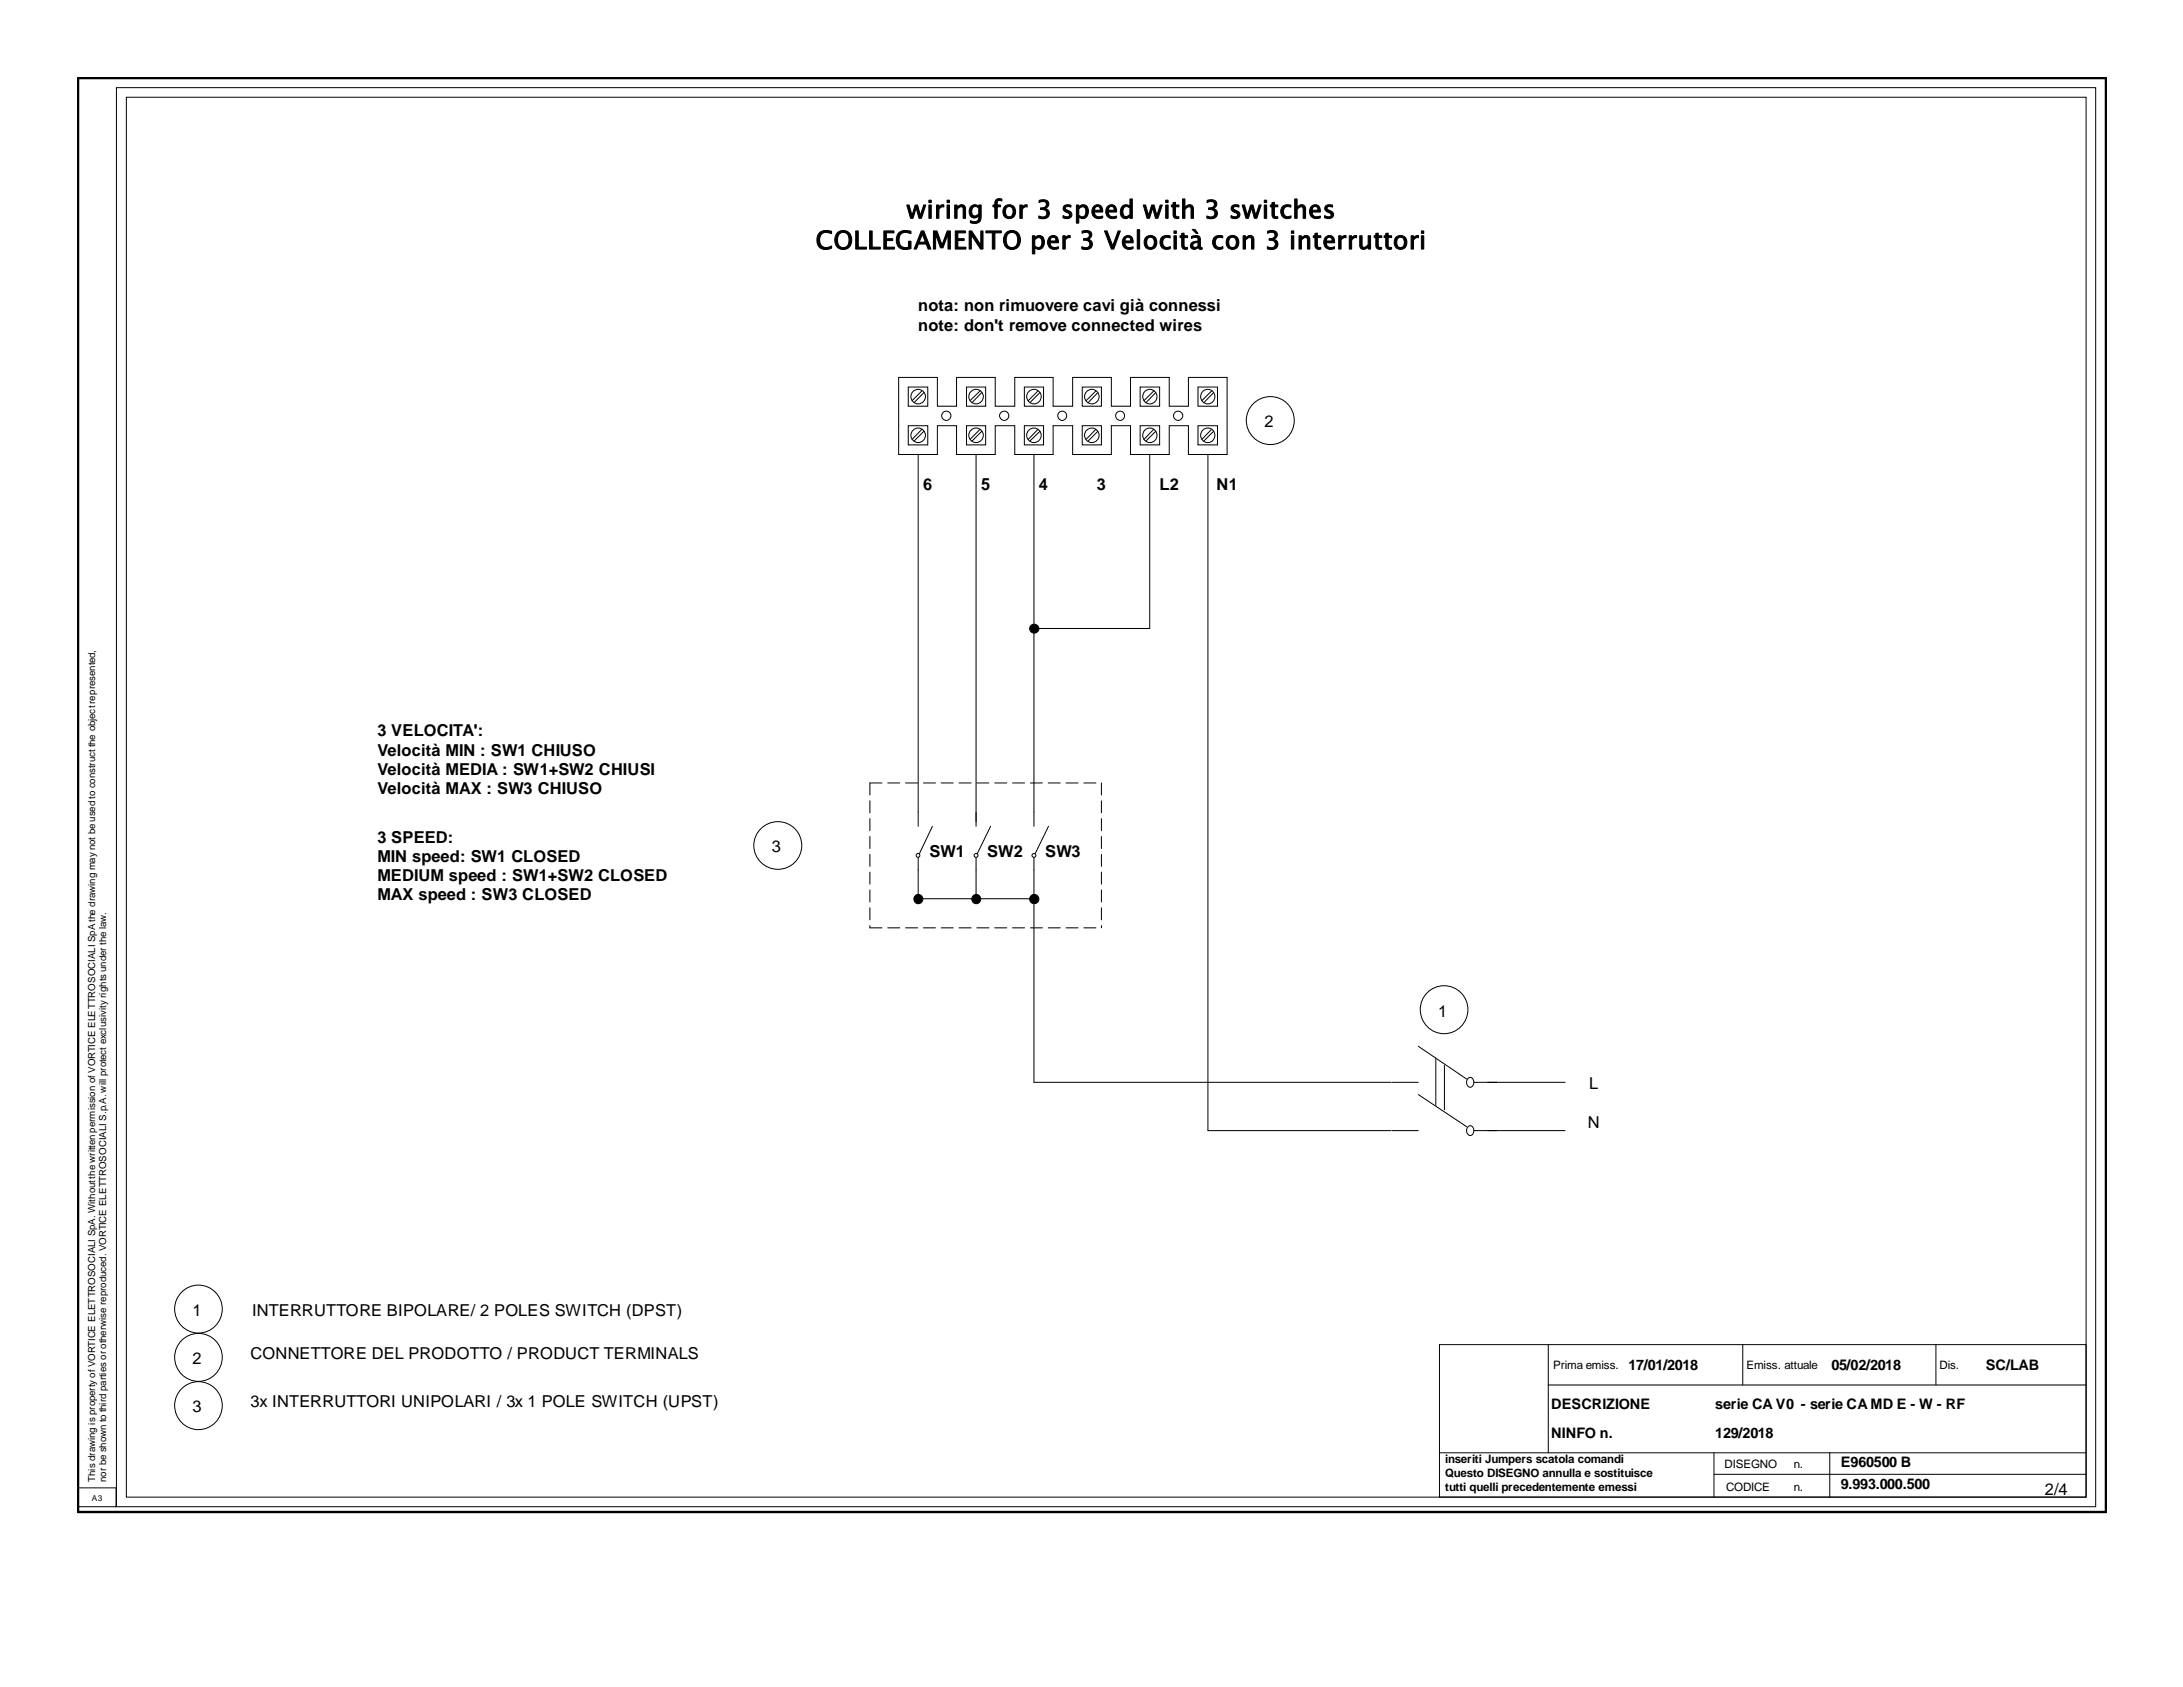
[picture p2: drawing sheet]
<svg xmlns="http://www.w3.org/2000/svg" width="279mm" height="216mm" viewBox="0 0 279 216" stroke-linecap="round" stroke-linejoin="round" font-family="sans-serif">
<defs><g id="words">
<g font-size="3.2">
<text x="116" y="27.9">wiring for 3 speed with 3 switches</text>
<text x="104.4" y="31.9">COLLEGAMENTO per 3 Velocità con 3 interruttori</text>
</g>
<g font-size="2.1">
<text x="117.5" y="39.8">nota: non rimuovere cavi già connessi</text>
<text x="117.5" y="42.3">note: don't remove connected wires</text>
<text x="161.8" y="54.7">2</text>
<text x="118.2" y="62.7">6</text>
<text x="125.6" y="62.7">5</text>
<text x="133" y="62.7">4</text>
<text x="140.4" y="62.7">3</text>
<text x="148.4" y="62.7">L2</text>
<text x="155.7" y="62.7">N1</text>
<text x="48.3" y="94.2">3 VELOCITA':</text>
<text x="48.3" y="96.7">Velocità MIN : SW1 CHIUSO</text>
<text x="48.3" y="99.2">Velocità MEDIA : SW1+SW2 CHIUSI</text>
<text x="48.3" y="101.6">Velocità MAX : SW3 CHIUSO</text>
<text x="48.3" y="107.8">3 SPEED:</text>
<text x="48.3" y="110.3">MIN speed: SW1 CLOSED</text>
<text x="48.3" y="112.8">MEDIUM speed : SW1+SW2 CLOSED</text>
<text x="98.8" y="109.1">3</text>
<text x="119" y="109.6">SW1</text>
<text x="126.4" y="109.6">SW2</text>
<text x="133.8" y="109.6">SW3</text>
<text x="48.3" y="115.2">MAX speed : SW3 CLOSED</text>
<text x="184.1" y="130.1">1</text>
<text x="203.4" y="139.4">L</text>
<text x="203.2" y="144.3">N</text>
<text x="24.6" y="168.4">1</text>
<text x="32" y="173.9">CONNETTORE DEL PRODOTTO / PRODUCT TERMINALS</text>
<text x="32.3" y="168.4">INTERRUTTORE BIPOLARE/ 2 POLES SWITCH (DPST)</text>
<text x="24.6" y="174.6">2</text>
<text x="24.6" y="180.8">3</text>
<text x="32" y="180.1">3x INTERRUTTORI UNIPOLARI / 3x 1 POLE SWITCH (UPST)</text>
<text x="261.7" y="191.3">2/4</text>
</g>
<g font-size="1.9">
<text x="208.4" y="175.4">17/01/2018</text>
<text x="234.4" y="175.4">05/02/2018</text>
<text x="254.2" y="175.4">SC/LAB</text>
<text x="198.5" y="180.3">DESCRIZIONE</text>
<text x="198.5" y="184.1">NINFO n.</text>
<text x="219.5" y="180.3">serie CA V0 - serie CA MD E - W - RF</text>
<text x="219.5" y="184.1">129/2018</text>
<text x="235.6" y="190.6">9.993.000.500</text>
<text x="235.6" y="187.7">E960500 B</text>
</g>
<g font-size="1.5">
<text x="198.8" y="175.3">Prima emiss.</text>
<text x="223.5" y="175.3">Emiss. attuale</text>
<text x="248.2" y="175.3">Dis.</text>
<text x="185" y="187.3">inseriti Jumpers scatola comandi</text>
<text x="185" y="189">Questo DISEGNO annulla e sostituisce</text>
<text x="185" y="190.8">tutti quelli precedentemente emessi</text>
<text x="220.7" y="187.9">DISEGNO</text>
<text x="220.9" y="190.8">CODICE</text>
<text x="229.6" y="187.9">n.</text>
<text x="229.6" y="190.8">n.</text>
</g>
<g font-size="1.2">
<text x="12.2" y="189.7" transform="rotate(-90 12.2 189.7)">This drawing is property of VORTICE ELETTROSOCIALI SpA. Without the written permission of VORTICE ELETTROSOCIALI SpA the drawing may not be used to construct the object represented,</text>
<text x="13.6" y="189.7" transform="rotate(-90 13.6 189.7)">nor be shown to third parties or otherwise reproduced. VORTICE ELETTROSOCIALI S.p.A. will protect exclusivity rights under the law.</text>
</g>
<text font-size="1.1" x="11.8" y="192.1">A3</text>
</g></defs>
<g fill="none" stroke="#000" stroke-width=".13">
<path d="M14.9 11.2h253.3v181.6h-253.3zM16.2 12.4h250.8v179.2h-250.8zM115 48.3h5v3.7h2.4v-3.7h5v3.7h2.5v-3.7h4.9v3.7h2.5v-3.7h4.9v3.7h2.5v-3.7h4.9v3.7h2.5v-3.7h5v9.9h-5v-3.7h-2.5v3.7h-4.9v-3.7h-2.5v3.7h-4.9v-3.7h-2.5v3.7h-4.9v-3.7h-2.5v3.7h-5v-3.7h-2.4v3.7h-5zM116.2 54.5h2.5v2.4h-2.5zM116.2 49.5h2.5v2.5h-2.5zM117.5 58.2v47.5M118 54.9l-1.2 1.3M118 50l-1.2 1.3M118.2 55.2l-1.2 1.2M118.2 50.2l-1.2 1.3M123.7 54.5h2.5v2.4h-2.5zM123.7 49.5h2.5v2.5h-2.5z"/>
<path d="M124.9 58.2v47.5M125.4 54.9l-1.2 1.3M125.4 50l-1.2 1.3M125.6 55.2l-1.2 1.2M125.6 50.2l-1.2 1.3M131.1 54.5h2.5v2.4h-2.5zM131.1 49.5h2.5v2.5h-2.5zM132.3 58.2v47.5M132.8 54.9l-1.2 1.3M132.8 50l-1.2 1.3M133.1 55.2l-1.3 1.2M133.1 50.2l-1.3 1.3"/>
<path d="M138.5 54.5h2.5v2.4h-2.5zM138.5 49.5h2.5v2.5h-2.5zM140.3 54.9l-1.3 1.3M140.3 50l-1.3 1.3M140.5 55.2l-1.2 1.2M140.5 50.2l-1.2 1.3M145.9 54.5h2.5v2.4h-2.5zM145.9 49.5h2.5v2.5h-2.5zM147.2 58.2v22.2h-14.9M147.7 54.9l-1.3 1.3M147.7 50l-1.3 1.3M147.9 55.2l-1.2 1.2"/>
<path d="M147.9 50.2l-1.2 1.3M153.3 54.5h2.5v2.4h-2.5zM153.3 49.5h2.5v2.5h-2.5zM154.6 58.2v86.5h23.5M155.1 54.9l-1.3 1.3M155.1 50l-1.3 1.3M155.3 55.2l-1.2 1.2M155.3 50.2l-1.2 1.3M117.5 109.7v5.3h14.8M119.3 105.7l-1.6 3.5M124.9 109.7v5.3M126.8 105.7l-1.7 3.5"/>
<path d="M132.3 109.7v28.8h45.8M134.2 105.7l-1.7 3.5M178.2 138.5h3.3M181.5 133.9l6.2 4.2M183.8 135.4v6.1M184.9 136.4v5.6M187.9 138l.3-.1a.67 .67 0 0 1 .4 .6 .67 .67 0 0 1-.4 .6 .68 .68 0 0 1-.3-1.1zM188.6 138.5h11.7M178.2 144.7h3.3M181.5 140.1l6.2 4.1M187.9 144.1h.3a.67 .67 0 0 1 .4 .6 .67 .67 0 0 1-.4 .6 .68 .68 0 0 1-.3-1.2zM188.6 144.7h11.7"/>
<path d="M184.2 172.1h82.8v19.5h-82.8zM198.2 177.2h68.8M198.2 172.1v13.8M223.1 172.1v5.1M247.8 172.1v5.1M10 190.4h4.9v2.4h-4.9zM184.2 185.9h82.8M219.4 188.7h47.6M219.4 185.9v5.7M234.2 185.9v5.7"/>
<circle cx="117.5" cy="55.7" r=".93"/>
<circle cx="117.5" cy="50.8" r=".93"/>
<circle cx="121.1" cy="53.2" r=".59"/>
<circle cx="124.9" cy="55.7" r=".93"/>
<circle cx="124.9" cy="50.8" r=".93"/>
<circle cx="128.5" cy="53.2" r=".59"/>
<circle cx="132.3" cy="55.7" r=".93"/>
<circle cx="132.3" cy="50.8" r=".93"/>
<circle cx="135.9" cy="53.2" r=".59"/>
<circle cx="139.7" cy="55.7" r=".93"/>
<circle cx="139.7" cy="50.8" r=".93"/>
<circle cx="143.4" cy="53.2" r=".58"/>
<circle cx="147.2" cy="55.7" r=".92"/>
<circle cx="147.2" cy="50.8" r=".92"/>
<circle cx="150.8" cy="53.2" r=".59"/>
<circle cx="154.6" cy="55.7" r=".92"/>
<circle cx="154.6" cy="50.8" r=".92"/>
<circle cx="162.6" cy="53.8" r="3.1"/>
<circle cx="132.4" cy="80.5" r=".58"/>
<circle cx="99.6" cy="108.2" r="3.1"/>
<circle cx="117.5" cy="109.5" r=".25"/>
<circle cx="117.5" cy="115.1" r=".59"/>
<circle cx="124.9" cy="109.5" r=".25"/>
<circle cx="124.9" cy="115.1" r=".58"/>
<circle cx="132.3" cy="109.5" r=".25"/>
<circle cx="132.4" cy="115.1" r=".6"/>
<circle cx="184.8" cy="129.2" r="3.1"/>
<circle cx="25.4" cy="167.5" r="3.1"/>
<circle cx="25.4" cy="173.7" r="3.1"/>
<circle cx="25.4" cy="179.9" r="3.1"/>
</g>
<path d="M111.3 118.7h29.7M111.3 100.2h29.7M111.3 100.2v18.5M141 100.2v18.5" fill="none" stroke="#000" stroke-width=".13" stroke-dasharray="1.5 .7"/>
<g fill="#000">
<circle cx="132.4" cy="80.5" r=".58"/>
<circle cx="117.5" cy="115.1" r=".59"/>
<circle cx="124.9" cy="115.1" r=".58"/>
<circle cx="132.4" cy="115.1" r=".6"/>
</g>
<path d="M10 10h259.5v183.5h-259.5z" fill="none" stroke="#000" stroke-width=".31"/>
<use href="#words"/>
</svg>
